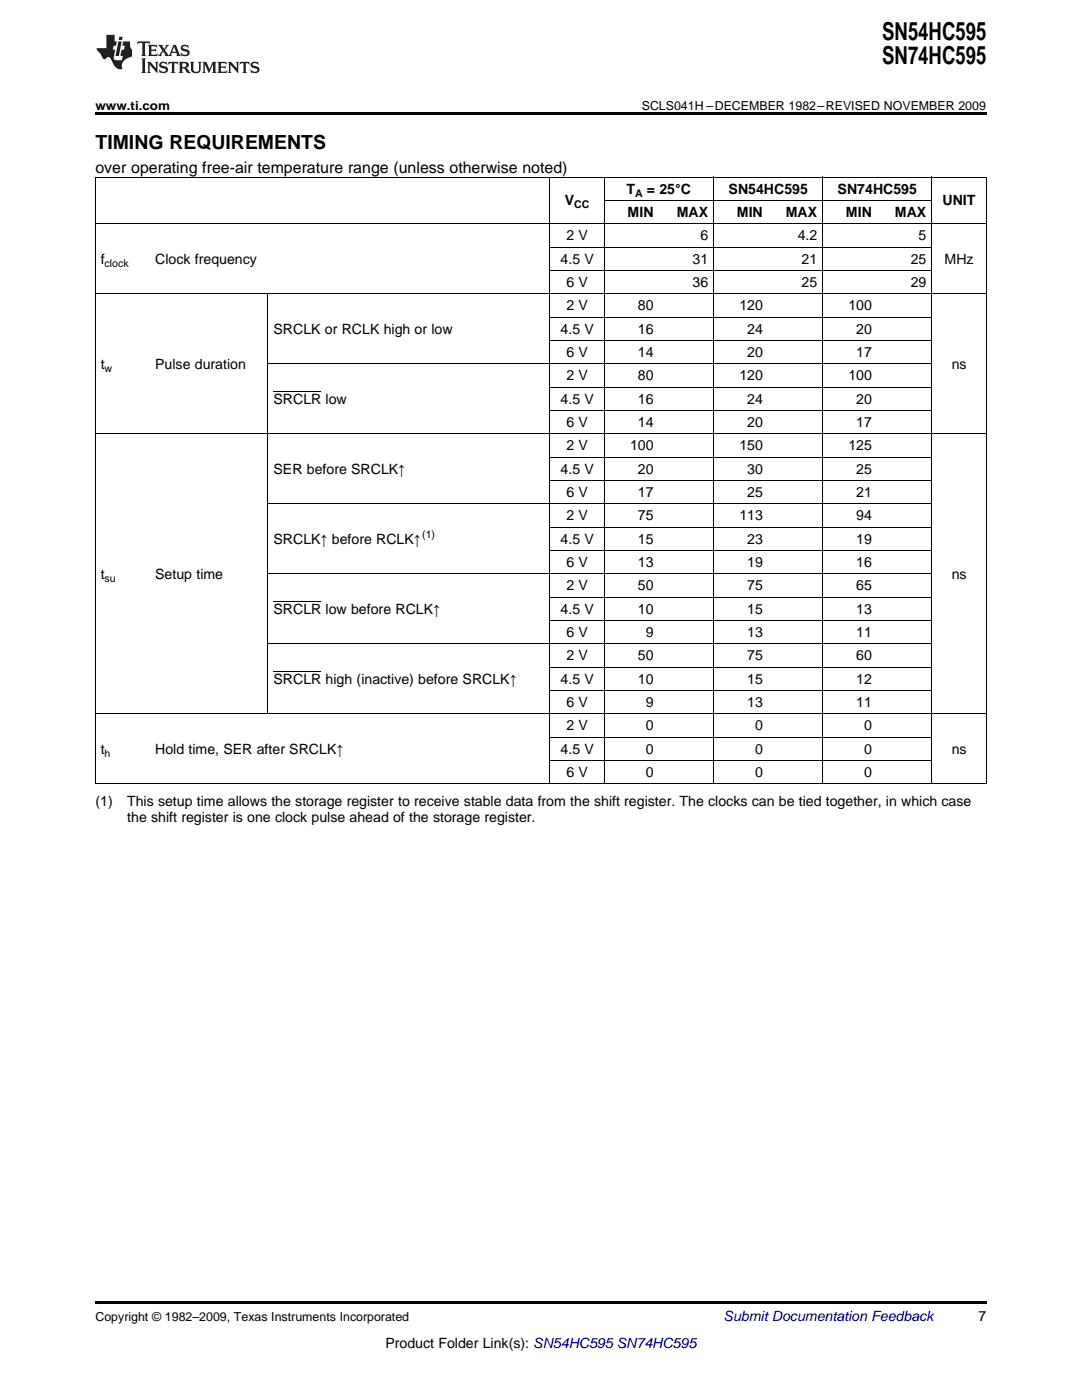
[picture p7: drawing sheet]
<svg xmlns="http://www.w3.org/2000/svg" width="216mm" height="279mm" viewBox="0 0 216 279" stroke-linecap="round" stroke-linejoin="round" font-family="sans-serif">
<defs><g id="words">
<g font-size="4.9">
<text x="176" y="7.9">SN54HC595</text>
<text x="176" y="12.8">SN74HC595</text>
</g>
<text font-size="3.9" x="19" y="29.7">TIMING REQUIREMENTS</text>
<text font-size="3.2" x="19" y="34.4">over operating free-air temperature range (unless otherwise noted)</text>
<g font-size="2.8">
<text x="112.7" y="41">V</text>
<text x="125" y="38.7">T</text>
<text x="129.1" y="38.7">= 25°C</text>
<text x="145.4" y="38.7">SN54HC595</text>
<text x="167.1" y="38.7">SN74HC595</text>
<text x="188.1" y="41">UNIT</text>
<text x="113" y="48">2 V</text>
<text x="125.2" y="43.3">MIN</text>
<text x="135" y="43.3">MAX</text>
<text x="139.8" y="48">6</text>
<text x="147" y="43.3">MIN</text>
<text x="156.8" y="43.3">MAX</text>
<text x="159.2" y="48">4.2</text>
<text x="168.8" y="43.3">MIN</text>
<text x="178.6" y="43.3">MAX</text>
<text x="183.3" y="48">5</text>
<text x="20.1" y="52.6">f</text>
<text x="31" y="52.6">Clock frequency</text>
<text x="111.9" y="52.6">4.5 V</text>
<text x="138.2" y="52.6">31</text>
<text x="159.9" y="52.6">21</text>
<text x="181.7" y="52.6">25</text>
<text x="188.5" y="52.6">MHz</text>
<text x="113" y="57.3">6 V</text>
<text x="138.2" y="57.3">36</text>
<text x="159.9" y="57.3">25</text>
<text x="181.7" y="57.3">29</text>
<text x="113" y="61.9">2 V</text>
<text x="127.3" y="61.9">80</text>
<text x="147.5" y="61.9">120</text>
<text x="169.3" y="61.9">100</text>
<text x="54.6" y="66.6">SRCLK or RCLK high or low</text>
<text x="111.9" y="66.6">4.5 V</text>
<text x="113" y="71.3">6 V</text>
<text x="127.3" y="66.6">16</text>
<text x="127.3" y="71.3">14</text>
<text x="149.1" y="66.6">24</text>
<text x="149.1" y="71.3">20</text>
<text x="170.9" y="66.6">20</text>
<text x="170.9" y="71.3">17</text>
<text x="20.1" y="73.6">t</text>
<text x="31" y="73.6">Pulse duration</text>
<text x="113" y="75.9">2 V</text>
<text x="127.3" y="75.9">80</text>
<text x="147.5" y="75.9">120</text>
<text x="169.3" y="75.9">100</text>
<text x="189.9" y="73.6">ns</text>
<text x="54.6" y="80.6">SRCLR low</text>
<text x="111.9" y="80.6">4.5 V</text>
<text x="127.3" y="80.6">16</text>
<text x="149.1" y="80.6">24</text>
<text x="170.9" y="80.6">20</text>
<text x="113" y="85.2">6 V</text>
<text x="113" y="89.9">2 V</text>
<text x="125.7" y="89.9">100</text>
<text x="127.3" y="85.2">14</text>
<text x="147.5" y="89.9">150</text>
<text x="149.1" y="85.2">20</text>
<text x="169.3" y="89.9">125</text>
<text x="170.9" y="85.2">17</text>
<text x="54.6" y="94.5">SER before SRCLK↑</text>
<text x="111.9" y="94.5">4.5 V</text>
<text x="127.3" y="94.5">20</text>
<text x="149.1" y="94.5">30</text>
<text x="170.9" y="94.5">25</text>
<text x="113" y="99.2">6 V</text>
<text x="127.3" y="99.2">17</text>
<text x="149.1" y="99.2">25</text>
<text x="170.9" y="99.2">21</text>
<text x="113" y="103.9">2 V</text>
<text x="127.3" y="103.9">75</text>
<text x="147.5" y="103.9">113</text>
<text x="170.9" y="103.9">94</text>
<text x="54.6" y="108.5">SRCLK↑ before RCLK↑</text>
<text x="111.9" y="108.5">4.5 V</text>
<text x="113" y="113.2">6 V</text>
<text x="127.3" y="108.5">15</text>
<text x="127.3" y="113.2">13</text>
<text x="149.1" y="108.5">23</text>
<text x="149.1" y="113.2">19</text>
<text x="170.9" y="108.5">19</text>
<text x="170.9" y="113.2">16</text>
<text x="20.1" y="115.5">t</text>
<text x="31" y="115.5">Setup time</text>
<text x="113" y="117.8">2 V</text>
<text x="127.3" y="117.8">50</text>
<text x="149.1" y="117.8">75</text>
<text x="170.9" y="117.8">65</text>
<text x="189.9" y="115.5">ns</text>
<text x="54.6" y="122.5">SRCLR low before RCLK↑</text>
<text x="111.9" y="122.5">4.5 V</text>
<text x="127.3" y="122.5">10</text>
<text x="149.1" y="122.5">15</text>
<text x="170.9" y="122.5">13</text>
<text x="113" y="127.1">6 V</text>
<text x="113" y="131.8">2 V</text>
<text x="127.3" y="131.8">50</text>
<text x="128.9" y="127.1">9</text>
<text x="149.1" y="127.1">13</text>
<text x="149.1" y="131.8">75</text>
<text x="170.9" y="127.1">11</text>
<text x="170.9" y="131.8">60</text>
<text x="54.6" y="136.5">SRCLR high (inactive) before SRCLK↑</text>
<text x="111.9" y="136.5">4.5 V</text>
<text x="127.3" y="136.5">10</text>
<text x="149.1" y="136.5">15</text>
<text x="170.9" y="136.5">12</text>
<text x="113" y="141.1">6 V</text>
<text x="128.9" y="141.1">9</text>
<text x="149.1" y="141.1">13</text>
<text x="170.9" y="141.1">11</text>
<text x="113" y="145.8">2 V</text>
<text x="128.9" y="145.8">0</text>
<text x="150.7" y="145.8">0</text>
<text x="172.4" y="145.8">0</text>
<text x="20.1" y="150.4">t</text>
<text x="31" y="150.4">Hold time, SER after SRCLK↑</text>
<text x="111.9" y="150.4">4.5 V</text>
<text x="113" y="155.1">6 V</text>
<text x="128.9" y="150.4">0</text>
<text x="128.9" y="155.1">0</text>
<text x="150.7" y="150.4">0</text>
<text x="150.7" y="155.1">0</text>
<text x="172.4" y="150.4">0</text>
<text x="172.4" y="155.1">0</text>
<text x="189.9" y="150.4">ns</text>
<text x="19" y="160.9">(1)</text>
<text x="25.4" y="160.9">This setup time allows the storage register to receive stable data from the shift register. The clocks can be tied together, in which case</text>
<text x="25.4" y="164.1">the shift register is one clock pulse ahead of the storage register.</text>
<text x="195.3" y="263.6">7</text>
<text x="76.9" y="269">Product Folder Link(s): SN54HC595 SN74HC595</text>
</g>
<text font-size="2.8" fill="#0000c8" x="144.4" y="263.6">Submit Documentation Feedback</text>
<g font-size="2.5">
<text x="19" y="21.9">www.ti.com</text>
<text x="128.1" y="21.9">SCLS041H –DECEMBER 1982–REVISED NOVEMBER 2009</text>
<text x="19" y="263.6">Copyright © 1982–2009, Texas Instruments Incorporated</text>
</g>
<g font-size="2.1">
<text x="114.6" y="41.6">CC</text>
<text x="126.7" y="39.2">A</text>
<text x="20.9" y="53.2">clock</text>
<text x="20.9" y="74.2">w</text>
<text x="84.2" y="107.4">(1)</text>
<text x="20.9" y="116.1">su</text>
<text x="20.9" y="151">h</text>
</g>
</g></defs>
<g fill="#231f20">
<path d="M27.5 8.3l-.1 .5 .4-.2h.6v.1v2.1l-.2 .4h1l-.3-.4v-2.1l.1-.1h.5l.5 .2-.2-.5zM29.5 9l.2 .3v1.5l-.2 .4h1.8l.2-.6a1.04 1.04 0 0 1-1.3 .2v-.7h.6l.3 .2v-.6l-.3 .2h-.6v-.6l.8-.1 .4 .3-.2-.5zM31.5 9l.9 1.1-.9 1.1h.8l-.2-.2 .5-.7 .4 .7-.2 .2h1.5l-.1-.2 .1-.4h.9l.1 .4-.2 .2h1l-.3-.3-.7-1.9h-.5l-.9 2-.8-1 .9-1h-.8l.1 .3-.3 .5-.4-.6 .2-.2zM34.7 9.3l.4 1h-.7zM36.3 9.1a.63 .63 0 0 0-.2 .7 .63 .63 0 0 0 .6 .4l.6 .2 .1 .2a.75 .75 0 0 1-.7 .4 .75 .75 0 0 1-.6-.5l.1 .7 .1-.1a1.11 1.11 0 0 0 1.5-.6 1.13 1.13 0 0 0-1.2-.8l-.1-.4a1.04 1.04 0 0 1 1.2 .2l-.2-.5-.1 .1-.5-.2zM28.2 11.7l.2 .3v2.2l-.2 .4h1l-.3-.4v-2.2l.3-.3zM29.3 12.3l.3 .4v1.5l-.3 .4h.8l-.2-.4v-1.3l1.5 1.7v-1.9l.2-.4h-.7l.2 .4v.9l-1.1-1.3zM32 12.5a.62 .62 0 0 0-.2 .7 .62 .62 0 0 0 .6 .4l.6 .1 .1 .3a.76 .76 0 0 1-.7 .3 .76 .76 0 0 1-.6-.4l.1 .7 .1-.1a1.11 1.11 0 0 0 1.5-.6 1.13 1.13 0 0 0-1.2-.8l-.1-.4a1.04 1.04 0 0 1 1.2 .2l-.2-.6-.1 .1-.5-.1zM33.7 12.3l-.2 .7a.61 .61 0 0 1 .8-.4v1.6l-.2 .4h.9l-.2-.4v-1.6a.63 .63 0 0 1 .8 .4l-.2-.7zM35.6 12.3l.3 .4v1.5l-.3 .4h1l-.2-.2v-.8l.5 .2a.76 .76 0 0 0 1.2 .7l-1-1a.58 .58 0 0 0 .6-.5 .58 .58 0 0 0-.5-.6zM36.4 12.7l.1-.1a.45 .45 0 0 1 .5 .1 .45 .45 0 0 1 .1 .5l-.7 .2zM37.9 12.3l.2 .2a2.17 2.17 0 0 0 .3 1.9 .99 .99 0 0 0 1.6-.6v-1.1l.2-.4h-.7l.2 .2a1.92 1.92 0 0 1-.2 1.8 .6 .6 0 0 1-.9-.5v-1.1l.2-.4zM40.4 12.3l.2 .4v1.5l-.2 .4h.7l-.2-.4v-1.4l.8 1.8 .8-1.8v1.4l-.2 .4h.9l-.2-.4v-1.5l.2-.4h-.8l-.6 1.5-.6-1.5zM43.4 12.3l.2 .4v1.5l-.2 .4h1.8l.2-.6a1.04 1.04 0 0 1-1.3 .2v-.7h.5l.4 .2v-.6l-.4 .2h-.5v-.7h.8l.3 .3-.1-.6zM45.5 12.3l.2 .4v1.5l-.2 .4h.7l-.2-.4v-1.3l1.5 1.7v-1.9l.2-.4h-.7l.2 .4v.9l-1.1-1.3zM47.9 12.3l-.1 .7a.61 .61 0 0 1 .8-.4v1.6l-.3 .4h1l-.3-.4 .1-1.6a.63 .63 0 0 1 .7 .4l-.1-.7zM50.2 12.5a.62 .62 0 0 0-.2 .7 .62 .62 0 0 0 .6 .4l.6 .1 .2 .3a.76 .76 0 0 1-.8 .3 .76 .76 0 0 1-.6-.4l.1 .7 .2-.1a1.11 1.11 0 0 0 1.5-.6 1.13 1.13 0 0 0-1.3-.8l-.1-.4a1.04 1.04 0 0 1 1.2 .2l-.1-.6-.2 .1-.5-.1z"/>
<path d="M21.2 7v2.6h-1.9l.1 .4 .7 .9a.91 .91 0 0 0 1 .9 .56 .56 0 0 1 .5-.4 .56 .56 0 0 1 .5 .3l.4 .8a1.53 1.53 0 0 0 1.9 1.2 1.54 1.54 0 0 1 1-2.1l.9-.3v-1.4a1.52 1.52 0 0 1-.3-1.6h-1.4l-.2 .8h.5l-.2 .8h-.4l-.2 1v.2l.4 .1-.2 .8a1.93 1.93 0 0 1-1.6-.2l.3-1.9h-.5l.2-.8h.4l.2-.8h-.4v-1.3zM23.6 8.3l-.6 2.9h.7l.6-2.9zM23.8 7.3l-.1 .7h.6l.2-.7z"/>
</g>
<path d="M19 22.5h177.8v.5h-177.8zM19 259.7h177.8v.5h-177.8z" fill="#000"/>
<g fill="none" stroke="#000" stroke-width=".2">
<path d="M19 35.3h177.8M19.1 35.3v121.1M109.7 35.3v121.1M120.6 35.3v121.1M120.6 40h65.3M142.4 35.3v121.1M164.1 35.3v121.1M185.9 35.3v121.1M196.8 35.3v121.1M19 58.6h177.8M19 44.6h177.8M53.5 58.6v83.8"/>
<path d="M109.7 54h76.2M109.7 49.3h76.2M53.5 72.6h132.4M54.6 78.1h9.5M109.7 77.2h76.2M109.7 67.9h76.2M109.7 63.3h76.2M19 86.6h177.8M109.7 95.9h76.2M109.7 91.2h76.2M109.7 81.9h76.2M53.5 114.5h132.4"/>
<path d="M53.5 100.5h132.4M54.6 120h9.5M109.7 119.2h76.2M109.7 109.8h76.2M109.7 105.2h76.2M53.5 128.5h132.4M54.6 134h9.5M109.7 137.8h76.2M109.7 133.1h76.2M109.7 123.8h76.2M19 156.4h177.8M19 142.4h177.8"/>
<path d="M109.7 151.7h76.2M109.7 147.1h76.2"/>
</g>
<use href="#words"/>
</svg>
